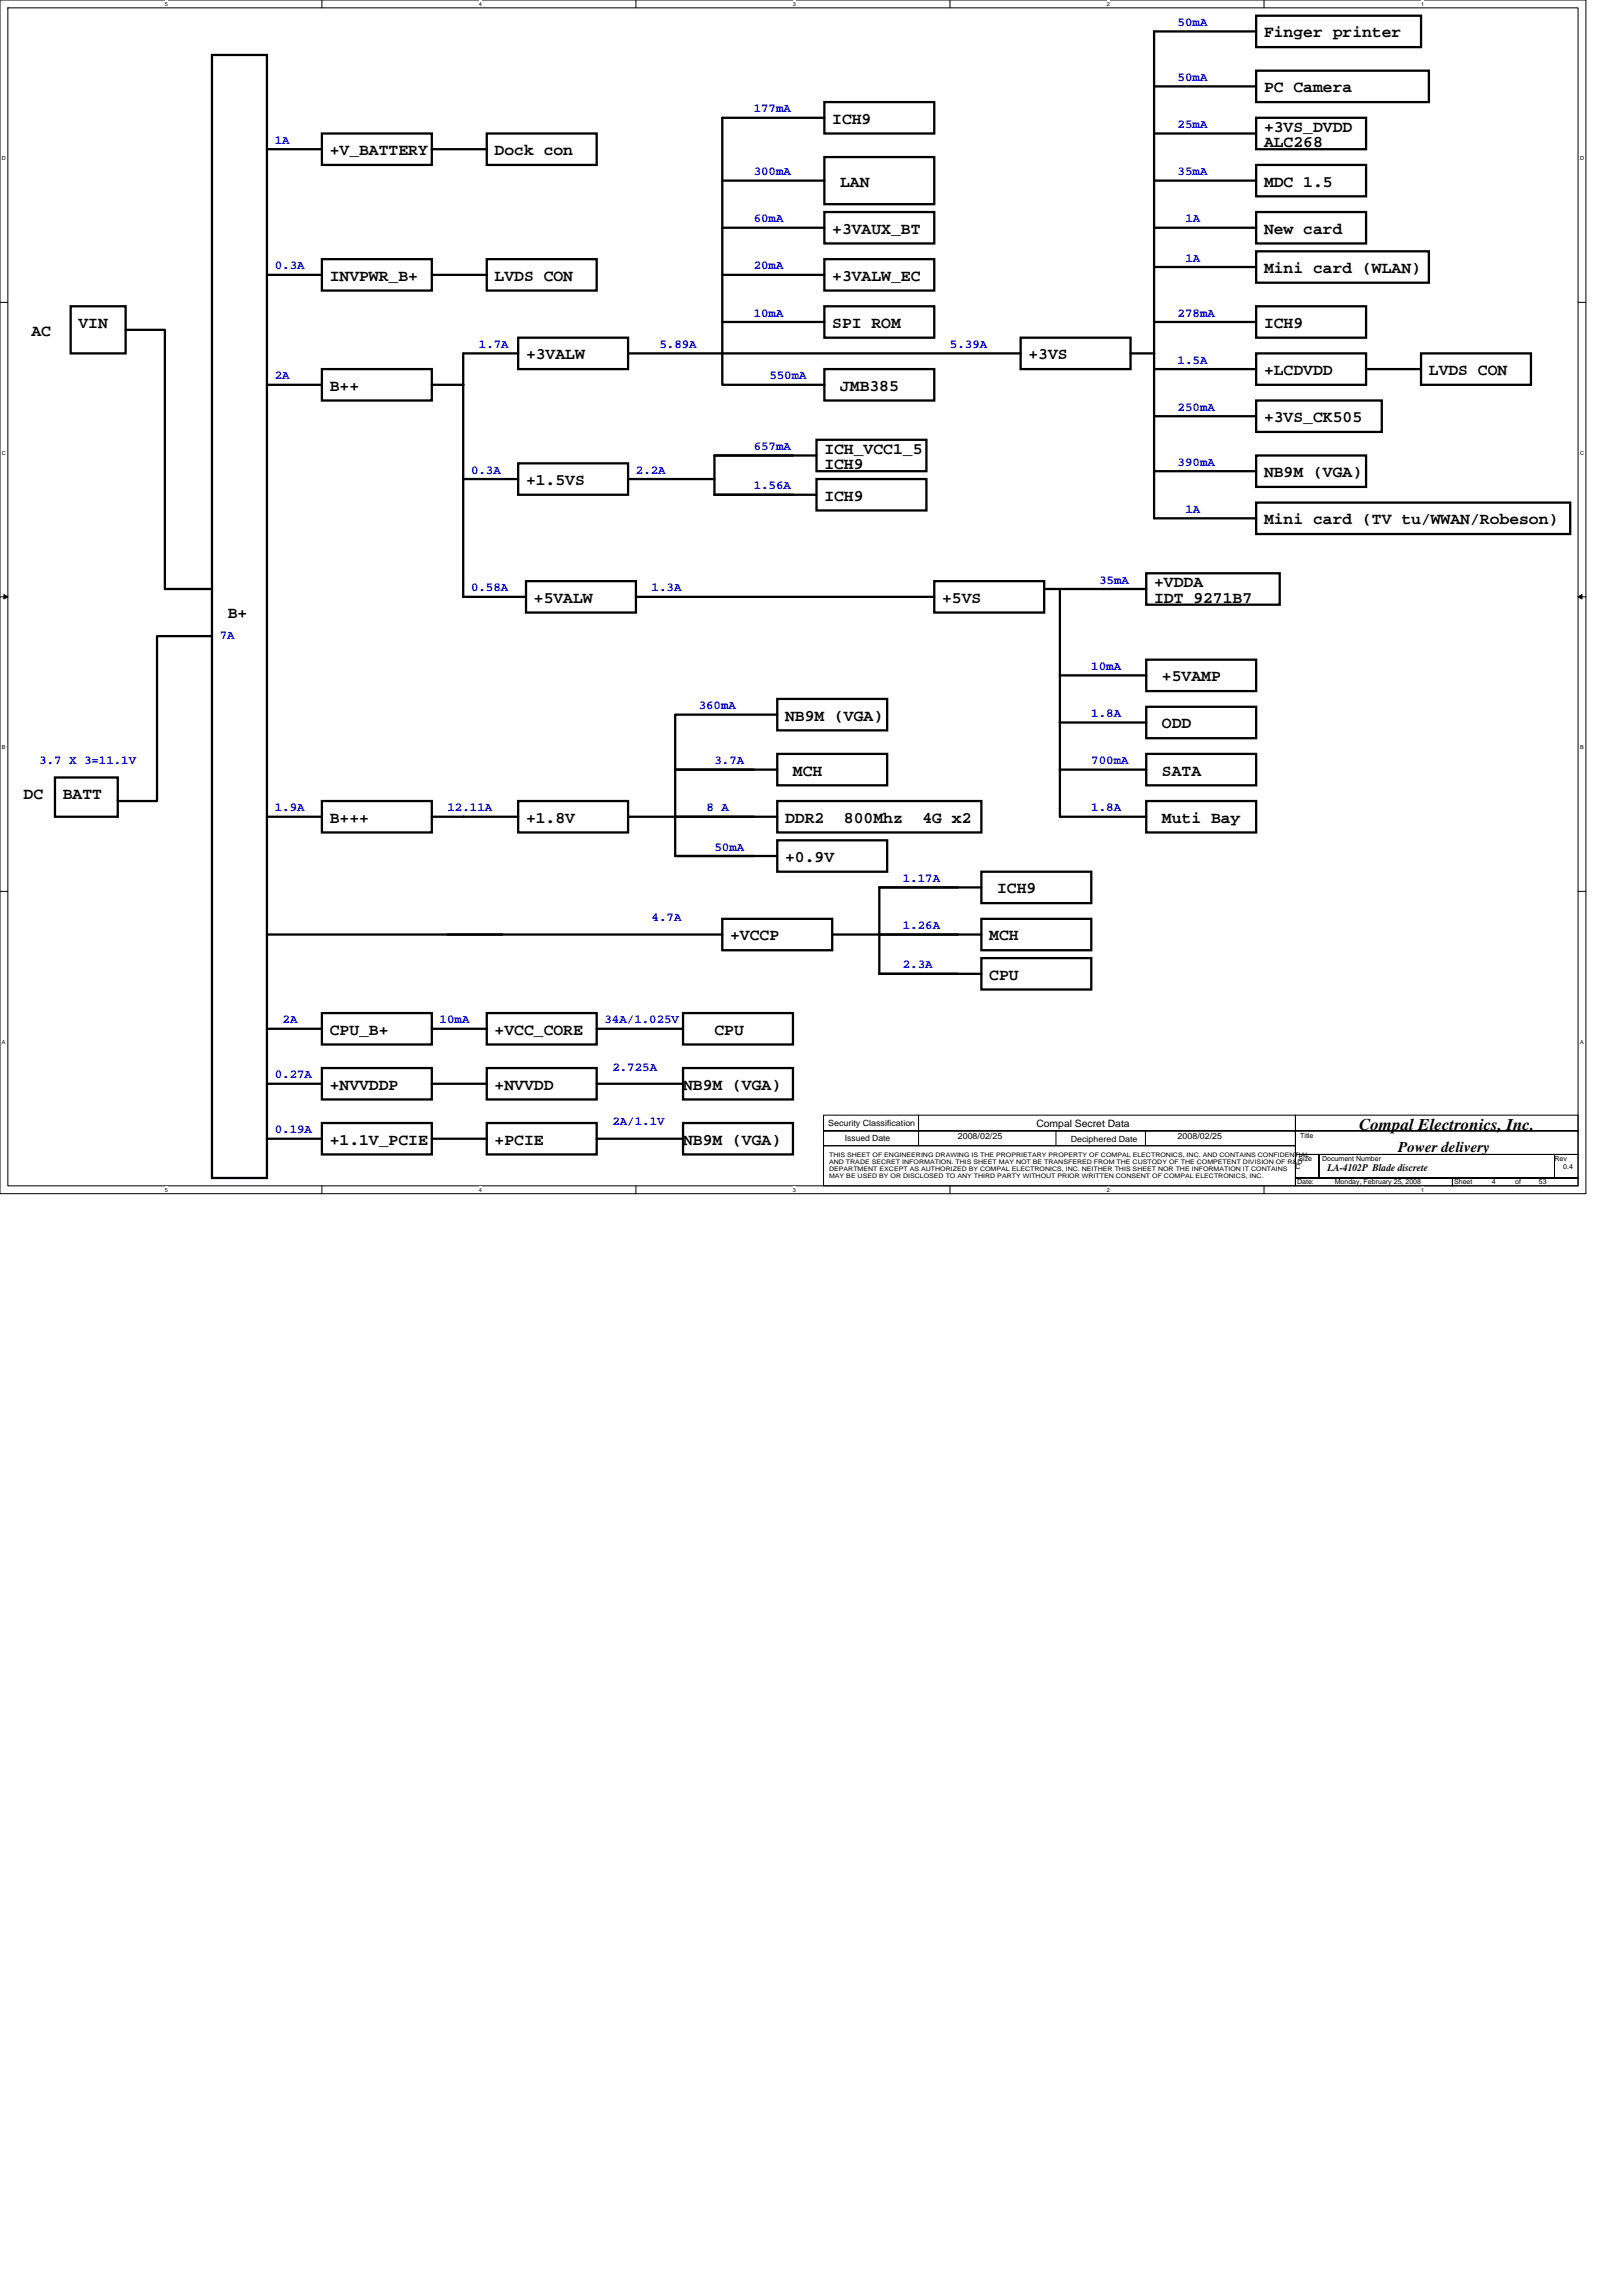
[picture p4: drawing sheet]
<svg xmlns="http://www.w3.org/2000/svg" width="210mm" height="297mm" viewBox="0 0 210 297" stroke-linecap="round" stroke-linejoin="round" font-family="sans-serif">
<defs><g id="words">
<g font-size="2.1">
<text x="163.6" y="4.8">Finger printer</text>
<text x="163.6" y="11.9">PC Camera</text>
<text x="107.7" y="16">ICH9</text>
<text x="163.6" y="17">+3VS_DVDD</text>
<text x="42.7" y="20.1">+V_BATTERY</text>
<text x="64" y="20.1">Dock con</text>
<text x="163.6" y="19">ALC268</text>
<text x="108.7" y="24.1">LAN</text>
<text x="163.6" y="24.1">MDC 1.5</text>
<text x="107.7" y="30.2">+3VAUX_BT</text>
<text x="163.6" y="30.2">New card</text>
<text x="163.6" y="35.3">Mini card (WLAN)</text>
<text x="42.7" y="36.3">INVPWR_B+</text>
<text x="64" y="36.3">LVDS CON</text>
<text x="107.7" y="36.3">+3VALW_EC</text>
<text x="4.1" y="43.4">AC</text>
<text x="10.2" y="42.4">VIN</text>
<text x="68.1" y="46.5">+3VALW</text>
<text x="107.7" y="42.4">SPI ROM</text>
<text x="133.1" y="46.5">+3VS</text>
<text x="163.6" y="42.4">ICH9</text>
<text x="42.7" y="50.5">B++</text>
<text x="108.7" y="50.5">JMB385</text>
<text x="163.6" y="48.5">+LCDVDD</text>
<text x="184.9" y="48.5">LVDS CON</text>
<text x="106.7" y="58.7">ICH_VCC1_5</text>
<text x="163.6" y="54.6">+3VS_CK505</text>
<text x="68.1" y="62.7">+1.5VS</text>
<text x="106.7" y="60.7">ICH9</text>
<text x="106.7" y="64.8">ICH9</text>
<text x="163.6" y="61.7">NB9M (VGA)</text>
<text x="163.6" y="67.8">Mini card (TV tu/WWAN/Robeson)</text>
<text x="69.1" y="78">+5VALW</text>
<text x="121.9" y="78">+5VS</text>
<text x="149.4" y="75.9">+VDDA</text>
<text x="149.4" y="78">IDT 9271B7</text>
<text x="29.5" y="80">B+</text>
<text x="150.4" y="88.1">+5VAMP</text>
<text x="101.6" y="93.2">NB9M (VGA)</text>
<text x="150.4" y="94.2">ODD</text>
<text x="102.6" y="100.3">MCH</text>
<text x="150.4" y="100.3">SATA</text>
<text x="3" y="103.4">DC</text>
<text x="8.1" y="103.4">BATT</text>
<text x="42.7" y="106.4">B+++</text>
<text x="68.1" y="106.4">+1.8V</text>
<text x="101.6" y="106.4">DDR2</text>
<text x="109.2" y="106.4">800Mhz</text>
<text x="119.4" y="106.4">4G x2</text>
<text x="150.4" y="106.4">Muti Bay</text>
<text x="101.6" y="111.5">+0.9V</text>
<text x="129" y="115.6">ICH9</text>
<text x="94.5" y="121.7">+VCCP</text>
<text x="128" y="121.7">MCH</text>
<text x="128" y="126.7">CPU</text>
<text x="42.7" y="133.9">CPU_B+</text>
<text x="64" y="133.9">+VCC_CORE</text>
<text x="92.5" y="133.9">CPU</text>
<text x="42.7" y="141">+NVVDDP</text>
<text x="64" y="141">+NVVDD</text>
<text x="88.4" y="141">NB9M (VGA)</text>
<text x="42.7" y="148.1">+1.1V_PCIE</text>
<text x="64" y="148.1">+PCIE</text>
<text x="88.4" y="148.1">NB9M (VGA)</text>
<text x="175.9" y="146.2">Compal Electronics, Inc.</text>
</g>
<text font-size="1.9" x="181" y="149.1">Power delivery</text>
<g font-size="1.6" fill="#00f">
<text x="152.4" y="3.4">50mA</text>
<text x="152.4" y="10.5">50mA</text>
<text x="97.5" y="14.5">177mA</text>
<text x="152.4" y="16.6">25mA</text>
<text x="35.6" y="18.6">1A</text>
<text x="97.5" y="22.7">300mA</text>
<text x="152.4" y="22.7">35mA</text>
<text x="97.5" y="28.8">60mA</text>
<text x="153.4" y="28.8">1A</text>
<text x="35.6" y="34.9">0.3A</text>
<text x="97.5" y="34.9">20mA</text>
<text x="153.4" y="33.8">1A</text>
<text x="97.5" y="41">10mA</text>
<text x="152.4" y="41">278mA</text>
<text x="62" y="45">1.7A</text>
<text x="85.3" y="45">5.89A</text>
<text x="122.9" y="45">5.39A</text>
<text x="152.4" y="47.1">1.5A</text>
<text x="35.6" y="49.1">2A</text>
<text x="99.6" y="49.1">550mA</text>
<text x="152.4" y="53.1">250mA</text>
<text x="97.5" y="58.2">657mA</text>
<text x="61" y="61.3">0.3A</text>
<text x="82.3" y="61.3">2.2A</text>
<text x="97.5" y="63.3">1.56A</text>
<text x="152.4" y="60.3">390mA</text>
<text x="153.4" y="66.4">1A</text>
<text x="61" y="76.5">0.58A</text>
<text x="84.3" y="76.5">1.3A</text>
<text x="142.2" y="75.5">35mA</text>
<text x="28.4" y="82.6">7A</text>
<text x="141.2" y="86.7">10mA</text>
<text x="90.4" y="91.8">360mA</text>
<text x="141.2" y="92.8">1.8A</text>
<text x="5.1" y="98.9">3.7 X 3=11.1V</text>
<text x="92.5" y="98.9">3.7A</text>
<text x="141.2" y="98.9">700mA</text>
<text x="35.6" y="105">1.9A</text>
<text x="57.9" y="105">12.11A</text>
<text x="91.4" y="105">8 A</text>
<text x="141.2" y="105">1.8A</text>
<text x="92.5" y="110">50mA</text>
<text x="84.3" y="119.2">4.7A</text>
<text x="116.8" y="114.1">1.17A</text>
<text x="116.8" y="120.2">1.26A</text>
<text x="116.8" y="125.3">2.3A</text>
<text x="36.6" y="132.4">2A</text>
<text x="56.9" y="132.4">10mA</text>
<text x="78.2" y="132.4">34A/1.025V</text>
<text x="35.6" y="139.5">0.27A</text>
<text x="79.2" y="138.5">2.725A</text>
<text x="35.6" y="146.6">0.19A</text>
<text x="79.2" y="145.6">2A/1.1V</text>
</g>
<g font-size="1.3">
<text x="134.1" y="145.8">Compal Secret Data</text>
<text x="171.8" y="151.6">LA-4102P Blade discrete</text>
</g>
<g font-size="1.1">
<text x="107.2" y="145.7">Security Classification</text>
<text x="109.3" y="147.6">Issued Date</text>
<text x="124" y="147.3">2008/02/25</text>
<text x="138.6" y="147.7">Deciphered Date</text>
<text x="152.4" y="147.3">2008/02/25</text>
</g>
<g font-size=".9">
<text x="168.3" y="147.2">Title</text>
<text x="167.6" y="151.2">C</text>
<text x="167.9" y="153.2">Date:</text>
<text x="168" y="150.2">Size</text>
<text x="171.1" y="150.2">Document Number</text>
<text x="172.7" y="153.2">Monday, February 25, 2008</text>
<text x="188.2" y="153.2">Sheet</text>
<text x="193" y="153.2">4</text>
<text x="196.1" y="153.2">of</text>
<text x="199.1" y="153.2">53</text>
<text x="201.2" y="150.2">Rev</text>
<text x="202.3" y="151.2">0.4</text>
</g>
<g font-size=".8">
<text x="107.3" y="149.7">THIS SHEET OF ENGINEERING DRAWING IS THE PROPRIETARY PROPERTY OF COMPAL ELECTRONICS, INC. AND CONTAINS CONFIDENTIAL</text>
<text x="107.3" y="150.6">AND TRADE SECRET INFORMATION. THIS SHEET MAY NOT BE TRANSFERED FROM THE CUSTODY OF THE COMPETENT DIVISION OF R&amp;D</text>
<text x="107.3" y="151.5">DEPARTMENT EXCEPT AS AUTHORIZED BY COMPAL ELECTRONICS, INC. NEITHER THIS SHEET NOR THE INFORMATION IT CONTAINS</text>
<text x="107.3" y="152.5">MAY BE USED BY OR DISCLOSED TO ANY THIRD PARTY WITHOUT PRIOR WRITTEN CONSENT OF COMPAL ELECTRONICS, INC.</text>
</g>
<g font-size=".7">
<text x="21.3" y=".8">5</text>
<text x="62" y=".8">4</text>
<text x="102.6" y=".8">3</text>
<text x="143.3" y=".8">2</text>
<text x="183.9" y=".8">1</text>
<text x=".3" y="20.7">D</text>
<text x="204.5" y="20.7">D</text>
<text x=".3" y="58.8">C</text>
<text x="204.5" y="58.8">C</text>
<text x=".3" y="96.9">B</text>
<text x="204.5" y="96.9">B</text>
<text x=".3" y="135">A</text>
<text x="204.5" y="135">A</text>
<text x="21.3" y="154.2">5</text>
<text x="62" y="154.2">4</text>
<text x="102.6" y="154.2">3</text>
<text x="143.3" y="154.2">2</text>
<text x="183.9" y="154.2">1</text>
</g>
</g></defs>
<path d="M0 0h205.2v154.4h-205.2zM1 1h203.2v152.4h-203.2z" fill="none" stroke="#000" stroke-width=".13"/>
<g fill="#fff">
<path d="M21.3 .1h.4v.8h-.4z"/>
<path d="M21.3 153.5h.4v.8h-.4z"/>
</g>
<path d="M41.7 0v1M41.7 153.4v1" fill="none" stroke="#000" stroke-width=".13"/>
<g fill="#fff">
<path d="M62 .1h.4v.8h-.4z"/>
<path d="M62 153.5h.4v.8h-.4z"/>
</g>
<path d="M82.3 0v1M82.3 153.4v1" fill="none" stroke="#000" stroke-width=".13"/>
<g fill="#fff">
<path d="M102.6 .1h.4v.8h-.4z"/>
<path d="M102.6 153.5h.4v.8h-.4z"/>
</g>
<path d="M122.9 0v1M122.9 153.4v1" fill="none" stroke="#000" stroke-width=".13"/>
<g fill="#fff">
<path d="M143.3 .1h.3v.8h-.3z"/>
<path d="M143.3 153.5h.3v.8h-.3z"/>
</g>
<path d="M163.6 0v1M163.6 153.4v1" fill="none" stroke="#000" stroke-width=".13"/>
<g fill="#fff">
<path d="M183.9 .1h.4v.8h-.4z"/>
<path d="M183.9 153.5h.4v.8h-.4z"/>
<path d="M.3 20.1h.5v.8h-.5z"/>
<path d="M204.5 20.1h.5v.8h-.5z"/>
<path d="M.3 58.2h.5v.8h-.5z"/>
<path d="M204.5 58.2h.5v.8h-.5z"/>
</g>
<path d="M0 39.1h1M204.2 39.1h1" fill="none" stroke="#000" stroke-width=".13"/>
<g fill="#fff">
<path d="M.3 96.3h.4v.8h-.4z"/>
<path d="M204.5 96.3h.4v.8h-.4z"/>
</g>
<path d="M0 77.2h1M204.2 77.2h1" fill="none" stroke="#000" stroke-width=".13"/>
<path d="M.5 76.9l.5 .3-.5 .3zM204.2 77.2l.5-.3v.6z" fill="#000" stroke="#000" stroke-width=".13"/>
<g fill="#fff">
<path d="M.3 134.4h.4v.8h-.4z"/>
<path d="M204.5 134.4h.4v.8h-.4z"/>
</g>
<g fill="none" stroke="#000" stroke-width=".13">
<path d="M0 115.3h1M204.2 115.3h1M106.6 144.3h61v2h-61zM106.6 146.3h61v1.9h-61zM106.6 148.2h61v5.2h-61zM118.9 144.3v3.9M136.7 146.3v1.9M148.2 146.3v1.9M167.6 149.4h3.1v3h-3.1zM167.6 152.4h20.4v1h-20.4zM167.6 144.3h36.6v2h-36.6zM167.6 146.3h36.6v3.1h-36.6z"/>
<path d="M170.7 149.4h30.5v3h-30.5zM188 152.4h16.2v1h-16.2zM201.2 149.4h3v3h-3z"/>
</g>
<g fill="none" stroke="#000" stroke-width=".3">
<path d="M27.4 7.1h7.1v145.3h-7.1zM34.5 19.3h7.2M41.7 17.3h14.2v4h-14.2zM55.9 19.3h7.1M63 17.3h14.2v4h-14.2zM106.7 13.2h14.2v4.1h-14.2zM106.7 15.2h-13.2v30.5h-12.2M149.4 11.2h13.2M149.4 17.3h13.2M162.6 9.1h22.3v4.1h-22.3zM162.6 15.2h14.2v4.1h-14.2zM162.6 4.1h-13.2v49.7"/>
<path d="M162.6 2h21.3v4.1h-21.3zM9.1 39.6h7.2v6.1h-7.2zM34.5 35.6h7.2M41.7 33.5h14.2v4.1h-14.2zM55.9 35.6h7.1M63 33.5h14.2v4.1h-14.2zM93.5 35.6h13.2M93.5 23.4h13.2M93.5 29.5h13.2M106.7 27.4h14.2v4.1h-14.2zM106.7 33.5h14.2v4.1h-14.2zM106.7 39.6h14.2v4.1h-14.2z"/>
<path d="M106.7 20.3h14.2v6.1h-14.2zM149.4 23.4h13.2M149.4 29.5h13.2M149.4 34.5h13.2M162.6 21.3h14.2v4.1h-14.2zM162.6 27.4h14.2v4.1h-14.2zM162.6 39.6h14.2v4.1h-14.2zM162.6 32.5h22.3v4.1h-22.3zM16.3 42.7h5v33.5h6.1M34.5 49.8h7.2M41.7 47.8h14.2v4h-14.2zM55.9 49.8h4"/>
<path d="M67.1 43.7h14.2v4.1h-14.2zM67.1 59.9h14.2v4.1h-14.2zM67.1 45.7h-7.2v31.5h8.2M93.5 41.7h13.2M105.7 56.9h14.2v4.1h-14.2zM105.7 58.9h-13.2v5.1h13.2M106.7 47.8h14.2v4h-14.2zM132.1 43.7h14.2v4.1h-14.2zM132.1 45.7h-38.6v4.1h13.2M146.3 45.7h3.1M149.4 53.8v7.2h13.2M149.4 41.7h13.2"/>
<path d="M149.4 47.8h13.2M149.4 53.8h13.2M162.6 45.7h14.2v4.1h-14.2zM162.6 51.8h16.2v4.1h-16.2zM162.6 58.9h14.2v4.1h-14.2zM176.8 47.8h7.1M183.9 45.7h14.2v4.1h-14.2zM59.9 62h7.2M68.1 75.2h14.2v4h-14.2zM81.3 62h11.2M82.3 77.2h38.6M105.7 62h14.2v4h-14.2z"/>
<path d="M120.9 75.2h14.2v4h-14.2zM135.1 76.2h13.2M137.2 76.2v29.5h11.1M148.3 74.2h17.3v4h-17.3zM149.4 61v6.1h13.2M162.6 65h40.6v4.1h-40.6zM27.4 82.3h-7.1v21.3h-5.1M87.4 99.6v6.1h-6.1M87.4 99.6h13.2M100.6 97.5h14.2v4.1h-14.2zM100.6 90.4h14.2v4.1h-14.2zM100.6 92.5h-13.2v7.1"/>
<path d="M137.2 87.4h11.1M137.2 93.5h11.1M137.2 99.6h11.1M148.3 85.3h14.3v4.1h-14.3zM148.3 91.4h14.3v4.1h-14.3zM148.3 97.5h14.3v4.1h-14.3zM7.1 100.6h8.1v5.1h-8.1zM34.5 105.7h7.2M41.7 103.6h14.2v4.1h-14.2zM55.9 105.7h11.2M67.1 103.6h14.2v4.1h-14.2zM93.5 118.9h14.2v4h-14.2z"/>
<path d="M100.6 103.6h26.4v4.1h-26.4zM100.6 108.7h14.2v4.1h-14.2zM100.6 105.7h-13.2v5h13.2M127 112.8h14.2v4h-14.2zM127 118.9h14.2v4h-14.2zM127 114.8h-13.2v6.1h-6.1M148.3 103.6h14.3v4.1h-14.3zM34.5 120.9h59M34.5 133.1h7.2M41.7 138.2h14.2v4h-14.2zM41.7 131.1h14.2v4h-14.2zM55.9 133.1h7.1"/>
<path d="M63 138.2h14.2v4h-14.2zM63 131.1h14.2v4h-14.2zM77.2 133.1h11.2M88.4 138.2h14.2v4h-14.2zM88.4 131.1h14.2v4h-14.2zM127 124h14.2v4h-14.2zM127 120.9h-13.2v5.1h13.2M34.5 140.2h7.2M34.5 147.3h7.2M41.7 145.3h14.2v4.1h-14.2zM55.9 140.2h7.1M55.9 147.3h7.1"/>
<path d="M63 145.3h14.2v4.1h-14.2zM77.2 140.2h11.2M77.2 147.3h11.2M88.4 145.3h14.2v4.1h-14.2z"/>
</g>
<use href="#words"/>
</svg>
